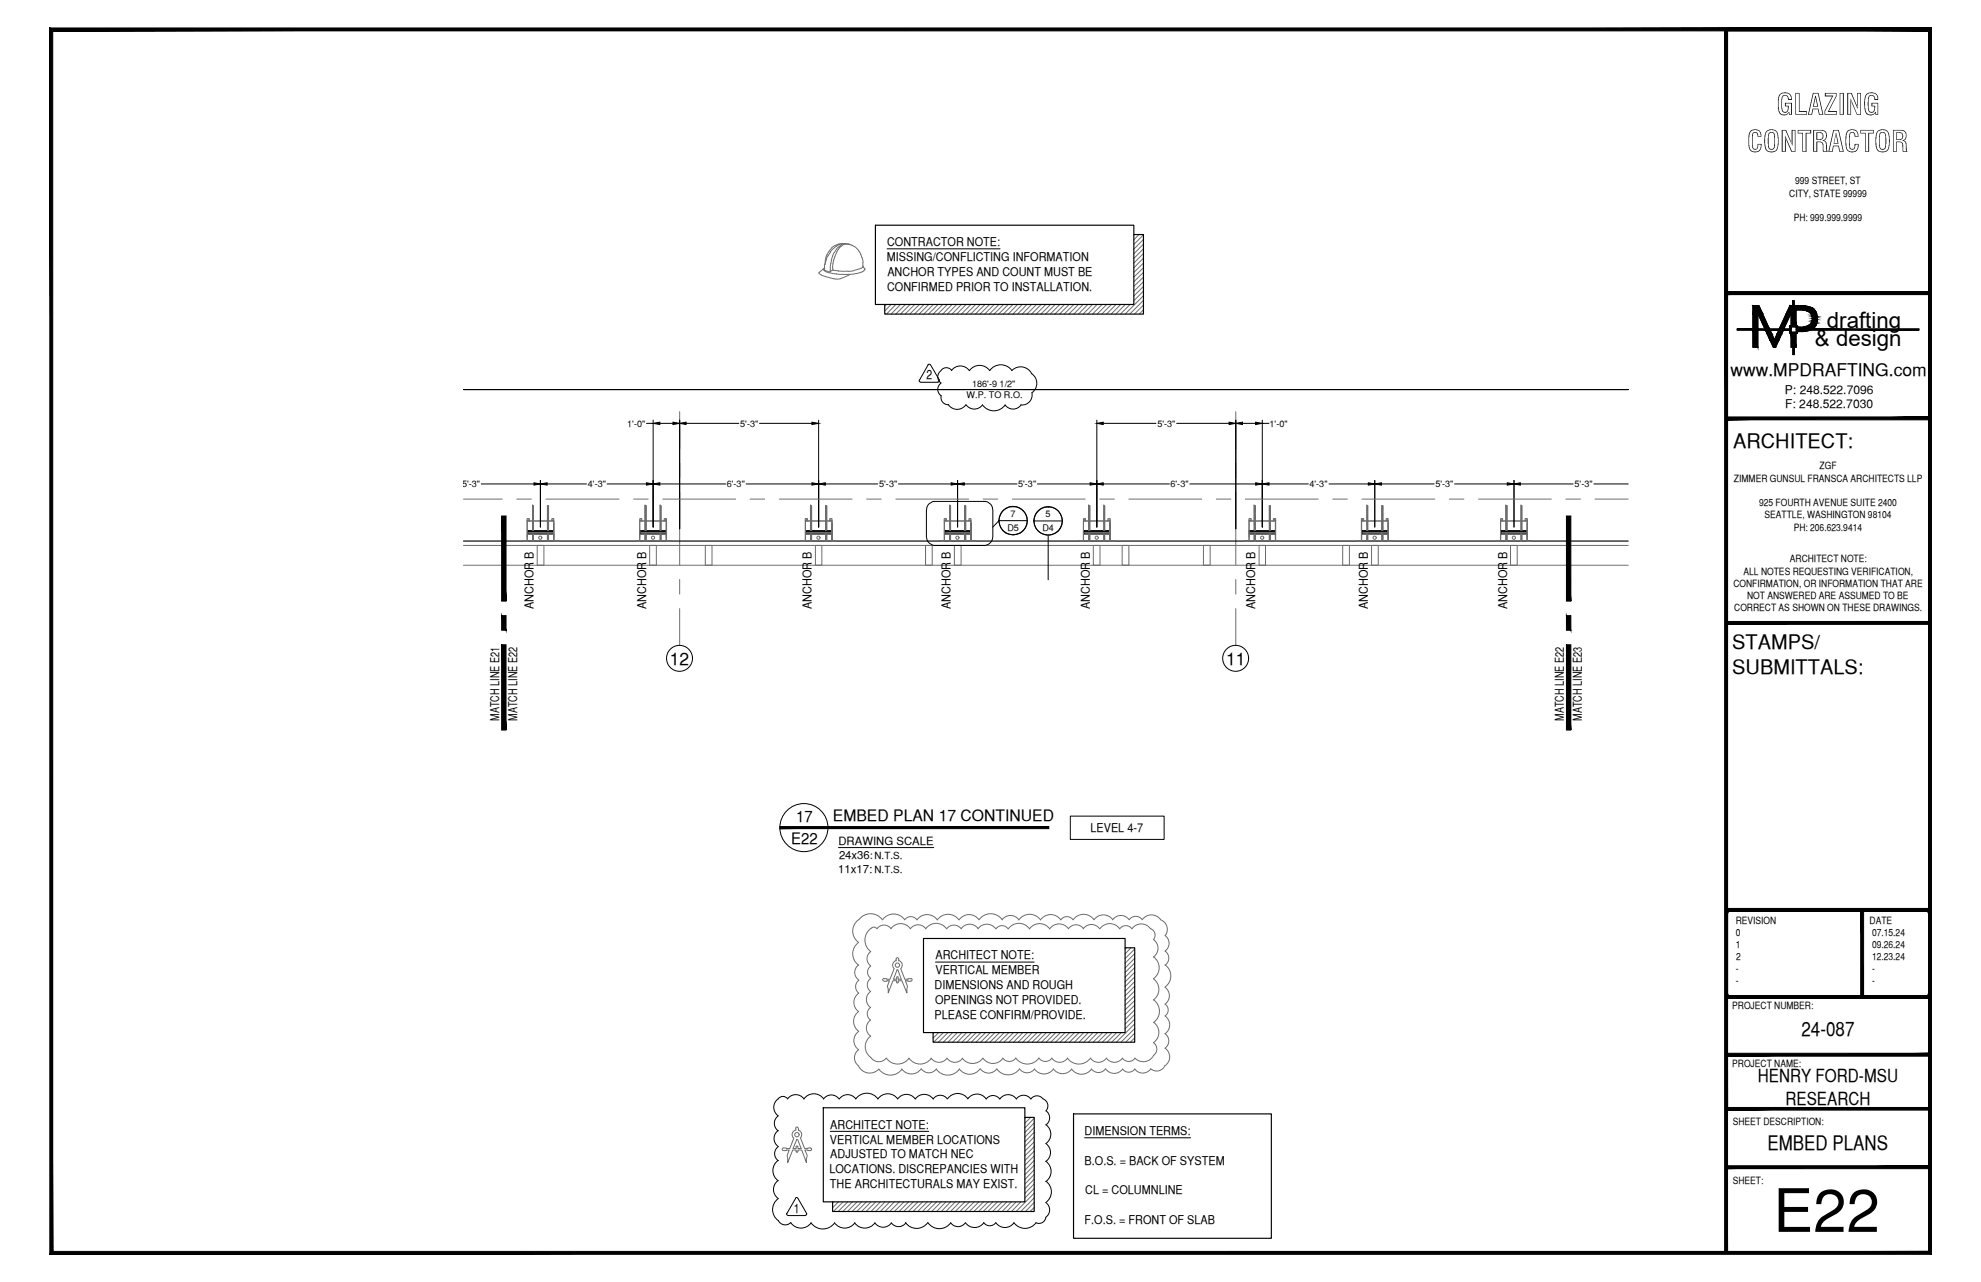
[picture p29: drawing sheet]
<svg xmlns="http://www.w3.org/2000/svg" width="432mm" height="279mm" viewBox="0 0 432 279" stroke-linecap="round" stroke-linejoin="round" font-family="sans-serif">
<defs><g id="words">
<text font-size="13.1" x="386.5" y="268.5">E22</text>
<g font-size="6.3">
<text x="387.2" y="25">GLAZING</text>
<text x="380.8" y="33.1">CONTRACTOR</text>
</g>
<g font-size="4.9">
<text x="398.2" y="71.5">drafting</text>
<text x="395.6" y="75.5">&amp; design</text>
</g>
<g font-size="4.4">
<text x="377.8" y="97.5">ARCHITECT:</text>
<text x="377.6" y="141.5">STAMPS/</text>
<text x="377.6" y="146.9">SUBMITTALS:</text>
<text x="392.7" y="225.8">24-087</text>
<text x="385.3" y="250.7">EMBED PLANS</text>
</g>
<g font-size="3.9">
<text x="383.2" y="235.9">HENRY FORD-MSU</text>
<text x="389.2" y="240.7">RESEARCH</text>
</g>
<g font-size="3.8">
<text x="377.2" y="82">www.MPDRAFTING.com</text>
<text x="146" y="144.8">12</text>
<text x="267.3" y="144.8">11</text>
</g>
<g font-size="3.4">
<text x="173.5" y="179.1">17</text>
<text x="181.5" y="178.9">EMBED PLAN 17 CONTINUED</text>
<text x="172.5" y="183.9">E22</text>
</g>
<g font-size="2.8">
<text x="201.9" y="82.7">2</text>
<text x="173" y="264.3">1</text>
</g>
<g font-size="2.6">
<text x="193.4" y="53.7">CONTRACTOR NOTE:</text>
<text x="193.3" y="56.9">MISSING/CONFLICTING INFORMATION</text>
<text x="193.4" y="63.4">CONFIRMED PRIOR TO INSTALLATION.</text>
<text x="193.4" y="60.1">ANCHOR TYPES AND COUNT MUST BE</text>
<text x="389.1" y="85.8">P: 248.522.7096</text>
<text x="389.1" y="89">F: 248.522.7030</text>
<text x="116.3" y="132.8" transform="rotate(-90 116.3 132.8)">ANCHOR B</text>
<text x="140.8" y="132.8" transform="rotate(-90 140.8 132.8)">ANCHOR B</text>
<text x="176.9" y="132.8" transform="rotate(-90 176.9 132.8)">ANCHOR B</text>
<text x="207.2" y="132.8" transform="rotate(-90 207.2 132.8)">ANCHOR B</text>
<text x="237.6" y="132.8" transform="rotate(-90 237.6 132.8)">ANCHOR B</text>
<text x="273.6" y="132.8" transform="rotate(-90 273.6 132.8)">ANCHOR B</text>
<text x="298.1" y="132.8" transform="rotate(-90 298.1 132.8)">ANCHOR B</text>
<text x="328.5" y="132.8" transform="rotate(-90 328.5 132.8)">ANCHOR B</text>
<text x="108.8" y="157.1" transform="rotate(-90 108.8 157.1)">MATCH LINE E21</text>
<text x="112.7" y="157.1" transform="rotate(-90 112.7 157.1)">MATCH LINE E22</text>
<text x="340.9" y="157.1" transform="rotate(-90 340.9 157.1)">MATCH LINE E22</text>
<text x="344.8" y="157.1" transform="rotate(-90 344.8 157.1)">MATCH LINE E23</text>
<text x="237.7" y="181.4">LEVEL 4-7</text>
<text x="203.9" y="209.1">ARCHITECT NOTE:</text>
<text x="203.7" y="215.5">DIMENSIONS AND ROUGH</text>
<text x="203.9" y="212.3">VERTICAL MEMBER</text>
<text x="203.7" y="222">PLEASE CONFIRM/PROVIDE.</text>
<text x="203.8" y="218.8">OPENINGS NOT PROVIDED.</text>
<text x="181" y="246">ARCHITECT NOTE:</text>
<text x="180.9" y="249.2">VERTICAL MEMBER LOCATIONS</text>
<text x="236.4" y="247.3">DIMENSION TERMS:</text>
<text x="180.8" y="255.7">LOCATIONS. DISCREPANCIES WITH</text>
<text x="181" y="252.5">ADJUSTED TO MATCH NEC</text>
<text x="236.4" y="253.8">B.O.S. = BACK OF SYSTEM</text>
<text x="180.9" y="259">THE ARCHITECTURALS MAY EXIST.</text>
<text x="236.5" y="260.2">CL = COLUMNLINE</text>
<text x="236.4" y="266.7">F.O.S. = FRONT OF SLAB</text>
</g>
<g font-size="2.5">
<text x="182.8" y="184.1">DRAWING SCALE</text>
<text x="182.7" y="190.2">11x17:</text>
<text x="182.9" y="187.1">24x36:</text>
</g>
<g font-size="2.2">
<text x="391.3" y="40.2">999 STREET, ST</text>
<text x="390" y="42.9">CITY, STATE 99999</text>
<text x="391" y="48.2">PH: 999.999.9999</text>
<text x="378" y="105">ZIMMER GUNSUL FRANSCA ARCHITECTS LLP</text>
<text x="396.6" y="102.3">ZGF</text>
<text x="383.4" y="110.3">925 FOURTH AVENUE SUITE 2400</text>
<text x="384.6" y="113">SEATTLE, WASHINGTON 98104</text>
<text x="391" y="115.6">PH: 206.623.9414</text>
<text x="380" y="125.2">ALL NOTES REQUESTING VERIFICATION,</text>
<text x="390.1" y="122.6">ARCHITECT NOTE:</text>
<text x="377.8" y="127.9">CONFIRMATION, OR INFORMATION THAT ARE</text>
<text x="380.8" y="130.6">NOT ANSWERED ARE ASSUMED TO BE</text>
<text x="378" y="133.2">CORRECT AS SHOWN ON THESE DRAWINGS.</text>
<text x="378.3" y="201.3">REVISION</text>
<text x="378.4" y="204">0</text>
<text x="407.5" y="201.3">DATE</text>
<text x="408" y="204">07.15.24</text>
<text x="378.3" y="206.6">1</text>
<text x="378.5" y="209.2">2</text>
<text x="408" y="206.6">09.26.24</text>
<text x="408" y="209.2">12.23.24</text>
<text x="378.4" y="211.9">-</text>
<text x="378.4" y="214.5">-</text>
<text x="408" y="211.9">-</text>
<text x="408" y="214.5">-</text>
<text x="377.6" y="219.9">PROJECT NUMBER:</text>
<text x="377.6" y="232.5">PROJECT NAME:</text>
<text x="377.7" y="245.2">SHEET DESCRIPTION:</text>
<text x="377.7" y="257.9">SHEET:</text>
</g>
<g font-size="2.1">
<text x="190.6" y="187.3">N.T.S.</text>
<text x="190.6" y="190.2">N.T.S.</text>
</g>
<g font-size="2">
<text x="210.7" y="86.8">W.P. TO R.O.</text>
<text x="211.9" y="84.4">186'-9 1/2&quot;</text>
<text x="136.7" y="93">1'-0&quot;</text>
<text x="161.4" y="93">5'-3&quot;</text>
<text x="252.3" y="93">5'-3&quot;</text>
<text x="276.7" y="93">1'-0&quot;</text>
<text x="100.7" y="106.2">5'-3&quot;</text>
<text x="128.1" y="106.2">4'-3&quot;</text>
<text x="158.4" y="106.2">6'-3&quot;</text>
<text x="191.6" y="106.2">5'-3&quot;</text>
<text x="221.9" y="106.2">5'-3&quot;</text>
<text x="255.1" y="106.2">6'-3&quot;</text>
<text x="285.4" y="106.2">4'-3&quot;</text>
<text x="312.9" y="106.2">5'-3&quot;</text>
<text x="343.2" y="106.2">5'-3&quot;</text>
<text x="220.3" y="112.6">7</text>
<text x="227.9" y="112.7">5</text>
<text x="219.6" y="115.6">D5</text>
<text x="227.2" y="115.7">D4</text>
</g>
</g></defs>
<!-- layer: NOTES -->
<path d="M193.4 54.2h24.6M233.3 177.9h20.4v5h-20.4zM203.9 209.7h21.5M181 246.6h21.4M236.4 248h23.1" fill="none" stroke="#000" stroke-width=".22"/>
<!-- layer: HEAVY_2 -->
<path d="M190.8 49.1h56.3v17.3h-56.3zM247.1 51.1h2.1v17.4h-56.4v-2.1M101 117.9h253.9M201.3 204.5h43.9v20.5h-43.9zM245.2 206.6h2.1v20.5h-43.9v-2.1M179.5 241.4h43.9v20.5h-43.9zM223.4 243.5h2v20.5h-43.9v-2.1M234 242.8h43.1v27.1h-43.1z" fill="none" stroke="#000" stroke-width=".25"/>
<!-- layer: LIGHT_1 -->
<g fill="none" stroke="#6c6c6c" stroke-width=".22">
<path d="M178.5 59.6l.6 .3M178.6 59.3v.3M179.5 58.6l.3 .4M179.7 57.6v.8M179.8 59.1l.9 .4 1.6 .2M179.8 58.4l-1.2 1M180.2 56.5l-.4 1.2M180.5 55.7l-.4 .8M181 55l-.5 .7M181.1 57.4l-.3 1.9M181.2 54.2l-1 1.4-.4 2.1M181.3 56.6l-.2 .8"/>
<path d="M181.4 58.8l1.3 .2M181.5 55.8l-.3 .8M181.5 58.4v.4l-.7 .5-1.2-.4 .2-.4M181.6 57.5l-.1 .9M181.7 56.7l-.1 .7M181.9 55l-.4 .8M182.3 59.7l2.9 .1M182.3 54.3l-.4 .7M182.4 54.9l-.7 1.8M182.7 59.1h2.1M182.7 53.8l-.4 .5M182.7 54.3l-.3 .5"/>
<path d="M183 54l-.3 .4M183.2 53.8l-.2 .2M183.4 53.4l-.6 .5M183.6 53.1l-1.5 .7-1.1 1.1M183.6 53.5l-.4 .3M183.8 53.2l-.4 .1M184.1 53.2l-.5 .2M184.1 53.1l-.4 .1M184.4 53.2l-.3 .1M184.7 53.1h-.6a4 4 0 0 0-2.9 1M184.7 53.2l.8 .2M184.9 53.2h.3"/>
<path d="M185 53.2h-.5M185.3 59.8a5.4 5.4 0 0 1-3.5 1l-2.7-.8M185.5 53.4l1 .5 .8 .8M186.2 59l-1.3 .1M187.3 54.8l.6 1.4M187.6 58.5l-1.4 .4M187.9 59.2l-.9 .4-1.7 .2M188 56.2l.1 1M188.1 57.2v.8M188.1 57.9v.2M188.1 58.1l.4 .6-.6 .6M188.1 58.1l-.4 .4"/>
<path d="M247.3 51.1l-.2 .1M248.3 51.1l-1.2 1.2M249.2 51.2l-2.1 2.1M249.2 52.2l-2.1 2.1M249.2 53.2l-2.1 2.1M249.2 54.2l-2.1 2.1M249.2 55.2l-2.1 2.1M249.2 56.3l-2.1 2.1M249.2 57.3l-2.1 2.1M249.2 58.4l-2.1 2M249.2 59.4l-2.1 2M193.2 66.4l-.4 .3"/>
<path d="M194.2 66.4l-1.4 1.4M195.3 66.4l-2.1 2.1M196.3 66.4l-2.1 2.1M197.4 66.4l-2.1 2.1M198.4 66.4l-2.1 2.1M199.4 66.4l-2.1 2.1M200.4 66.4l-2.1 2.1M201.4 66.4l-2.1 2.1M202.4 66.4l-2.1 2.1M203.5 66.4l-2.1 2.1M204.5 66.4l-2.1 2.1M205.5 66.4l-2.1 2.1"/>
<path d="M206.5 66.4l-2.1 2.1M207.5 66.4l-2 2.1M208.5 66.4l-2 2.1M209.5 66.4l-2 2.1M210.6 66.4l-2.1 2.1M211.6 66.4l-2.1 2.1M212.7 66.4l-2.1 2.1M213.7 66.4l-2.1 2.1M214.7 66.4l-2.1 2.1M215.7 66.4l-2.1 2.1M216.7 66.4l-2.1 2.1M217.7 66.4l-2.1 2.1"/>
<path d="M218.8 66.4l-2.1 2.1M219.8 66.4l-2.1 2.1M220.8 66.4l-2.1 2.1M221.8 66.4l-2 2.1M222.8 66.4l-2 2.1M223.8 66.4l-2 2.1M224.9 66.4l-2.1 2.1M225.9 66.4l-2.1 2.1M226.9 66.4l-2 2.1M228 66.4l-2.1 2.1M229 66.4l-2.1 2.1M230 66.4l-2.1 2.1"/>
<path d="M231 66.4l-2.1 2.1M232 66.4l-2.1 2.1M233 66.4l-2.1 2.1M234.1 66.4l-2.1 2.1M235.1 66.4l-2.1 2.1M236.1 66.4l-2 2.1M237.1 66.4l-2 2.1M238.1 66.4l-2 2.1M239.1 66.4l-2 2.1M240.2 66.4l-2.1 2.1M241.2 66.4l-2.1 2.1M242.3 66.4l-2.1 2.1"/>
<path d="M243.3 66.4l-2.1 2.1M244.3 66.4l-2.1 2.1M245.3 66.4l-2.1 2.1M246.3 66.4l-2.1 2.1M249.2 60.4l-2.1 2M249.2 61.4l-2.1 2.1M249.2 62.4l-2.1 2.1M249.2 63.4l-2.1 2.1M249.2 64.5l-4 4M249.2 65.5l-2.9 3M249.2 66.5l-1.9 2M249.2 67.5l-.9 1"/>
<path d="M192.7 213.2l-.3 .3 .3 .3M192.7 213.9l1.2-.2-.5 1.2 .2 1.5 1-2.7h.9v.4l.1 .1 .2-.5h.8l1.1 2.7 .1-1.5-.4-1.2 1.2 .2M194.9 211.1l-.9 2.3-1.3-.1M195.3 209.3a1.05 1.05 0 0 0-.4 1.8M195.3 209.4l.1-.5 .2-.2 .3 .2v.5M195.5 213l.1-.1 .2 .1M195.7 211.4l.8 2h-.7v-.4M195.7 211.4h-.2l-.7 2h.7v-.4M195.9 209.3a1.05 1.05 0 0 1 .4 1.8M196.3 211.1l.9 2.3 1.4-.1M198.5 213.2l.3 .3-.3 .3M245.5 206.6l-.3 .2"/>
<path d="M246.5 206.6l-1.3 1.3M247.3 206.8l-2.1 2.1M247.3 207.8l-2.1 2.1M247.3 208.9l-2.1 2M247.3 209.9l-2.1 2.1M247.3 210.9l-2.1 2.1M247.3 211.9l-2.1 2.1M247.3 212.9l-2.1 2.1M247.3 213.9l-2.1 2.1M247.3 214.9l-2.1 2.1M247.3 216l-2.1 2.1M247.3 217l-2.1 2.1"/>
<path d="M247.3 218.1l-2.1 2M247.3 219.1l-2.1 2M203.6 225l-.2 .2M204.6 225l-1.2 1.3M205.6 225l-2.1 2.1M206.6 225l-2.1 2.1M207.6 225l-2 2.1M208.7 225l-2.1 2.1M209.7 225l-2.1 2.1M210.7 225l-2 2.1M211.8 225l-2.1 2.1M212.8 225l-2.1 2.1"/>
<path d="M213.8 225l-2.1 2.1M214.8 225l-2.1 2.1M215.8 225l-2.1 2.1M216.9 225l-2.1 2.1M217.9 225l-2.1 2.1M218.9 225l-2.1 2.1M219.9 225l-2.1 2.1M220.9 225l-2.1 2.1M221.9 225l-2 2.1M222.9 225l-2 2.1M224 225l-2.1 2.1M225 225l-2.1 2.1"/>
<path d="M226.1 225l-2.1 2.1M227.1 225l-2.1 2.1M228.1 225l-2.1 2.1M229.1 225l-2.1 2.1M230.1 225l-2.1 2.1M231.1 225l-2.1 2.1M232.2 225l-2.1 2.1M233.2 225l-2.1 2.1M234.2 225l-2.1 2.1M235.2 225l-2.1 2.1M236.2 225l-2 2.1M237.2 225l-2 2.1"/>
<path d="M238.3 225l-2.1 2.1M239.3 225l-2.1 2.1M240.3 225l-2 2.1M241.4 225l-2.1 2.1M242.4 225l-2.1 2.1M243.4 225l-2.1 2.1M244.4 225l-2.1 2.1M247.3 220.1l-2.1 2.1M247.3 221.1l-2.1 2.1M247.3 222.1l-2.1 2.1M247.3 223.1l-4 4M247.3 224.2l-3 2.9"/>
<path d="M247.3 225.2l-1.9 1.9M247.3 226.2l-.9 .9M170.8 250.2l-.3 .3 .3 .3M170.8 250.8l1.2-.2-.4 1.2 .1 1.6 1.1-2.8h.7l.1 .5 .3-.1M173 248l-.9 2.3-1.3-.1M173.4 246.3a1.05 1.05 0 0 0-.4 1.7M173.4 245.9l.3-.3 .3 .3M173.5 245.9v.4M173.5 249.9l.2-.2 .2 .2M173.6 248.3h.2M173.7 248.3l-.9 2h.7v-.4M173.9 248.3l.7 2h-.7v-.4"/>
<path d="M174 246.3a1.05 1.05 0 0 1 .4 1.7M174.1 245.9v.4M174.5 248l.9 2.3 1.3-.1M176.6 250.2l.3 .3-.3 .3M176.7 250.8l-1.2-.2 .5 1.2-.2 1.6-1-2.8h-.9v.4M223.6 243.5l-.2 .3M224.7 243.5l-1.3 1.3M225.4 243.7l-2 2.1M225.4 244.7l-2 2.1M225.4 245.7l-2 2.1M225.4 246.8l-2 2.1M225.4 247.8l-2 2.1"/>
<path d="M225.4 248.9l-2 2M225.4 249.9l-2 2M225.4 250.9l-2 2M225.4 251.9l-2 2M225.4 252.9l-2 2.1M225.4 253.9l-2 2.1M225.4 255l-2 2M225.4 256l-2 2.1M225.4 257l-2 2.1M225.4 258l-2 2.1M225.4 259l-2 2.1M181.7 261.9l-.2 .3"/>
<path d="M182.8 261.9l-1.3 1.3M183.8 261.9l-2.1 2.1M184.8 261.9l-2.1 2.1M185.8 261.9l-2.1 2.1M186.8 261.9l-2.1 2.1M187.8 261.9l-2.1 2.1M188.8 261.9l-2 2.1M189.9 261.9l-2.1 2.1M190.9 261.9l-2.1 2.1M191.9 261.9l-2 2.1M192.9 261.9l-2 2.1M193.9 261.9l-2 2.1"/>
<path d="M194.9 261.9l-2 2.1M196 261.9l-2.1 2.1M197 261.9l-2.1 2.1M198.1 261.9l-2.1 2.1M199.1 261.9l-2.1 2.1M200.1 261.9l-2.1 2.1M201.1 261.9l-2.1 2.1M202.1 261.9l-2.1 2.1M203.1 261.9l-2.1 2.1M204.2 261.9l-2.1 2.1M205.2 261.9l-2.1 2.1M206.2 261.9l-2 2.1"/>
<path d="M207.2 261.9l-2 2.1M208.2 261.9l-2 2.1M209.2 261.9l-2 2.1M210.3 261.9l-2.1 2.1M211.3 261.9l-2.1 2.1M212.3 261.9l-2.1 2.1M213.4 261.9l-2.1 2.1M214.4 261.9l-2.1 2.1M215.4 261.9l-2.1 2.1M216.4 261.9l-2.1 2.1M217.4 261.9l-2.1 2.1M218.4 261.9l-2.1 2.1"/>
<path d="M219.5 261.9l-2.1 2.1M220.5 261.9l-2.1 2.1M221.5 261.9l-2 2.1M222.5 261.9l-2 2.1M225.4 260l-3.9 4M225.4 261l-2.9 3M225.4 262.1l-1.9 1.9M225.4 263.1l-.9 .9"/>
<circle cx="195.6" cy="210.3" r=".48"/>
<circle cx="173.7" cy="247.3" r=".48"/>
</g>
<!-- layer: SURROUNDING CONDITIONS -->
<g fill="none" stroke="#6c6c6c" stroke-width=".22">
<path d="M101 118.9h253.9M114.9 116.5v.6M115.1 113.3h.1M115.4 113.5v-.5h-.5v4.9h-.5M115.4 113.5h-.5h5.8M116.1 110.2h.1M116.1 116.6l.2-.2v1.5h-.2M116.1 110.2v5.4l.2-.2M116.1 110.2h.2M116.1 116.4v1.5l.2-.2M116.1 110.2v.1M116.3 110.2l-.2 .3"/>
<path d="M116.3 110.5l-.2 .2M116.3 110.7l-.2 .3M116.3 111l-.2 .3M116.3 111.3l-.2 .2M116.3 111.5l-.2 .3M116.3 111.8l-.2 .2M116.3 112l-.2 .3M116.3 112.3l-.2 .3M116.3 112.5l-.2 .3M116.3 112.8l-.2 .2M116.3 113l-.2 .3M116.3 113.3l-.2 .2"/>
<path d="M116.3 113.5l-.2 .3M116.3 113.8l-.2 .2M116.3 114l-.2 .3M116.3 114.3l-.2 .3M116.3 114.6l-.2 .2M116.3 114.8l-.2 .3M116.3 115.1l-.2 .2M116.3 115.3l-.2 .3M116.3 110.2v5.4M116.3 117.9h.1M116.3 116.6l-.2 .2M116.3 116.8l-.2 .3"/>
<path d="M116.3 117.1l-.2 .2M116.3 117.3l-.2 .3M116.3 117.6l-.2 .3M116.3 110.3l-.2 .3M116.3 110.6l-.2 .2M116.3 110.8l-.2 .3M116.3 111.3l-.2 .3M116.3 111.6l-.2 .2M116.3 111.8l-.2 .3M116.3 112.1l-.2 .2M116.3 112.6l-.2 .2M116.3 112.8l-.2 .3"/>
<path d="M116.3 113.1l-.2 .2M116.3 113.3l-.2 .3M116.3 113.7l-.2 .2M116.3 113.9l-.2 .2M116.3 114.2l-.2 .2M116.3 114.4l-.2 .2M116.3 114.7l-.2 .2M116.3 114.9l-.2 .2M116.3 115.2l-.2 .2M116.3 116.5l-.2 .1M116.3 116.7l-.2 .3M116.3 117l-.2 .2"/>
<path d="M116.3 117.2l-.2 .3M116.3 117.5l-.2 .2M117.1 118.9h1.5v4.3h-1.5zM119.4 116.4l-.1 1.5h.3v-1.5l-.3 .2M119.4 110.2l-.1 .2M119.4 116.4l-.1 .1M119.6 113.1l-.3 .2M119.6 110.4l-.3 .2M119.6 110.6l-.3 .3M119.6 110.9l-.3 .2M119.6 111.1l-.3 .3M119.6 111.4l-.3 .2"/>
<path d="M119.6 111.6l-.3 .3M119.6 111.9l-.3 .2M119.6 112.1l-.3 .3M119.6 113.2l-.3 .2M119.6 115.4l-.3 .2v-5.4h.3v5.4M119.6 110.3l-.3 .2M119.6 110.6l-.3 .1M119.6 110.8l-.3 .2M119.6 111.1l-.3 .2M119.6 111.3l-.3 .2M119.6 111.6l-.3 .2M119.6 111.8l-.3 .2"/>
<path d="M119.6 112.1l-.3 .2M119.6 112.3l-.3 .3M119.6 112.6l-.3 .3M119.6 112.8l-.3 .3M119.6 113.3l-.3 .3M119.6 113.6l-.3 .3M119.6 113.9l-.3 .2M119.6 114.1l-.3 .3M119.6 114.4l-.3 .3M119.6 114.6l-.3 .3M119.6 114.9l-.3 .2M119.6 115.1l-.3 .3"/>
<path d="M119.6 116.6l-.3 .3M119.6 116.9l-.3 .3M119.6 117.2l-.3 .2M119.6 117.4l-.3 .3M119.6 117.7l-.3 .2M119.6 112.4l-.3 .2M119.6 112.9l-.3 .3M119.6 113.4l-.3 .3M119.6 113.7l-.3 .2M119.6 113.9l-.3 .3M119.6 114.2l-.3 .2M119.6 114.7l-.3 .2"/>
<path d="M119.6 114.9l-.3 .3M119.6 115.2l-.3 .2M119.6 115.4l-.2 .2M119.6 116.5l-.3 .2M119.6 116.7l-.3 .3M119.6 117.2l-.3 .3M119.6 117.5l-.3 .2M119.6 117.7l-.2 .2M120.3 113.5v-.5h.4v4.9h1.1h-7.9h1M120.3 113.5h.4M120.5 113.3h.1M120.7 113.9v4h-5.8v-4.4h5.8v4.4"/>
<path d="M120.7 116.5v.6M139.4 116.5v.6M139.7 113.3h.1M139.9 113.5v-.5h-.5v4.9h-.4M139.9 113.5h-.5h5.9M140.6 110.2h.1M140.6 110.2h.2M140.6 110.2v5.4M140.7 116.4l-.1 1.5h.2v-1.5l-.2 .2M140.7 110.2l-.1 .1M140.8 110.2l-.2 .3M140.8 110.5l-.2 .2"/>
<path d="M140.8 110.7l-.2 .3M140.8 111l-.2 .3M140.8 111.3l-.2 .2M140.8 111.5l-.2 .3M140.8 111.8l-.2 .2M140.8 112l-.2 .3M140.8 112.3l-.2 .2M140.8 112.5l-.2 .3M140.8 112.8l-.2 .2M140.8 113l-.2 .3M140.8 113.3l-.2 .3M140.8 113.5l-.2 .3"/>
<path d="M140.8 113.8l-.2 .2M140.8 114l-.2 .3M140.8 114.3l-.2 .3M140.8 114.6l-.2 .2M140.8 114.8l-.2 .3M140.8 115.1l-.2 .2M140.8 115.3l-.2 .3M140.8 110.2v5.4M140.8 116.6l-.2 .2M140.8 116.8l-.2 .3M140.8 117.1l-.2 .2M140.8 117.3l-.2 .3"/>
<path d="M140.8 117.6l-.2 .3M140.8 117.9h.1M140.8 110.3l-.2 .3M140.8 110.6l-.2 .2M140.8 110.8l-.2 .3M140.8 111.1l-.2 .2M140.8 111.3l-.2 .3M140.8 111.8l-.2 .3M140.8 112.1l-.2 .2M140.8 112.3l-.2 .3M140.8 112.6l-.2 .2M140.8 112.8l-.2 .3"/>
<path d="M140.8 113.1l-.2 .2M140.8 113.7l-.2 .2M140.8 113.9l-.2 .2M140.8 114.2l-.2 .2M140.8 114.4l-.2 .2M140.8 114.7l-.2 .2M140.8 114.9l-.2 .2M140.8 115.2l-.2 .2M140.8 115.4l-.1 .2M140.8 116.5l-.2 .1M140.8 116.7l-.2 .3M140.8 117l-.2 .2"/>
<path d="M140.8 117.2l-.2 .3M140.8 117.5l-.2 .2M140.8 117.7l-.1 .2M141.6 118.9h1.5v4.3h-1.5zM143.9 110.2h.1M143.9 116.4h.1M143.9 116.4v1.5h.2v-1.5l-.2 .2M143.9 110.2h.2v5.4M143.9 110.2v5.4l.2-.2M144 116.4l-.1 .1M144 110.2l-.1 .2M144.1 110.3l-.2 .2"/>
<path d="M144.1 110.6l-.2 .1M144.1 110.8l-.2 .2M144.1 111.1l-.2 .2M144.1 111.3l-.2 .2M144.1 111.6l-.2 .2M144.1 111.8l-.2 .2M144.1 112.1l-.2 .2M144.1 112.3l-.2 .3M144.1 112.6l-.2 .2M144.1 112.8l-.2 .4M144.1 113.1l-.2 .3M144.1 113.3l-.2 .3"/>
<path d="M144.1 113.6l-.2 .3M144.1 113.9l-.2 .2M144.1 114.1l-.2 .3M144.1 114.4l-.2 .3M144.1 114.6l-.2 .3M144.1 114.9l-.2 .2M144.1 115.1l-.2 .3M144.1 116.6l-.2 .3M144.1 116.9l-.2 .3M144.1 117.2l-.2 .2M144.1 117.4l-.2 .3M144.1 117.7l-.2 .2"/>
<path d="M144.1 110.4l-.2 .2M144.1 110.6l-.2 .3M144.1 110.9l-.2 .2M144.1 111.1l-.2 .3M144.1 111.4l-.2 .2M144.1 111.6l-.2 .3M144.1 111.9l-.2 .2M144.1 112.1l-.2 .3M144.1 112.4l-.2 .2M144.1 112.6l-.2 .3M144.1 113.4l-.2 .3M144.1 113.7l-.2 .2"/>
<path d="M144.1 113.9l-.2 .3M144.1 114.2l-.2 .2M144.1 114.7l-.2 .2M144.1 114.9l-.2 .3M144.1 115.2l-.2 .2M144.1 115.4l-.1 .2M144.1 116.5l-.2 .2M144.1 116.7l-.2 .3M144.1 117.2l-.2 .3M144.1 117.5l-.2 .2M144.1 117.7l-.1 .2M144.8 113.5v-.5h.5v4.9h1h-7.9h1"/>
<path d="M144.8 113.5h.5M145 113.3h.1M145.2 113.9v4h-5.8v-4.4h5.8v4.4M145.2 116.5v.6M153.7 118.9h1.5v4.3h-1.5zM175.6 116.5v.6M175.8 113.3h.1M176 113.5v-.5h-.5v4.9h-.4M176 113.5h-.5h5.9M176.7 110.2h.1M176.7 110.2h.2M176.7 110.2v5.4"/>
<path d="M176.7 116.4v1.5h.2v-1.5l-.2 .2M176.8 110.2l-.1 .1M176.9 110.2l-.2 .3M176.9 110.5l-.2 .3M176.9 110.7l-.2 .3M176.9 111l-.2 .3M176.9 111.3l-.2 .2M176.9 111.5l-.2 .3M176.9 111.8l-.2 .2M176.9 112l-.2 .3M176.9 112.3l-.2 .3M176.9 112.5l-.2 .3"/>
<path d="M176.9 112.8l-.2 .2M176.9 113l-.2 .3M176.9 113.3l-.2 .2M176.9 113.5l-.2 .3M176.9 113.8l-.2 .2M176.9 114l-.2 .3M176.9 114.3l-.2 .3M176.9 114.6l-.2 .2M176.9 114.8l-.2 .3M176.9 115.1l-.2 .2M176.9 115.3l-.2 .3M176.9 110.2v5.4"/>
<path d="M176.9 117.9h.1M176.9 116.6l-.2 .2M176.9 116.8l-.2 .3M176.9 117.1l-.2 .2M176.9 117.3l-.2 .3M176.9 117.6l-.2 .3M176.9 110.3l-.2 .3M176.9 110.8l-.2 .3M176.9 111.1l-.2 .2M176.9 111.3l-.2 .3M176.9 111.6l-.2 .2M176.9 111.8l-.2 .3"/>
<path d="M176.9 112.1l-.2 .2M176.9 112.6l-.2 .2M176.9 112.8l-.2 .3M176.9 113.1l-.2 .2M176.9 113.3l-.2 .3M176.9 113.7l-.2 .2M176.9 113.9l-.2 .2M176.9 114.2l-.2 .2M176.9 114.4l-.2 .2M176.9 114.7l-.2 .2M176.9 114.9l-.2 .2M176.9 115.2l-.2 .2"/>
<path d="M176.9 115.4l-.2 .2M176.9 116.5l-.2 .1M176.9 116.7l-.2 .3M176.9 117l-.2 .2M176.9 117.2l-.2 .3M176.9 117.5l-.2 .2M176.9 117.7l-.2 .2M177.7 118.9h1.4v4.3h-1.4zM180 116.4h.1M180 116.4v1.5h.2v-1.5l-.2 .2M180.1 110.2l-.1 .2M180.1 116.4l-.1 .1"/>
<path d="M180.2 115.4l-.2 .2v-5.4h.2v5.4M180.2 113.3l-.2 .3M180.2 114.1l-.2 .3M180.2 112.1l-.2 .3M180.2 113.4l-.2 .3M180.2 113.7l-.2 .2M180.2 113.9l-.2 .3M180.2 114.2l-.2 .2M180.2 114.4l-.2 .3M180.2 110.3l-.2 .2M180.2 110.6l-.2 .1M180.2 110.8l-.2 .2"/>
<path d="M180.2 111.1l-.2 .2M180.2 111.3l-.2 .2M180.2 111.6l-.2 .2M180.2 111.8l-.2 .2M180.2 112.1l-.2 .2M180.2 112.3l-.2 .3M180.2 112.6l-.2 .3M180.2 112.8l-.2 .3M180.2 113.1l-.2 .2M180.2 113.6l-.2 .3M180.2 113.9l-.2 .2M180.2 114.6l-.2 .3"/>
<path d="M180.2 114.9l-.2 .2M180.2 115.1l-.2 .3M180.2 116.6l-.2 .3M180.2 116.9l-.2 .3M180.2 117.2l-.2 .2M180.2 117.4l-.2 .3M180.2 117.7l-.2 .2M180.2 110.4l-.2 .2M180.2 110.6l-.2 .3M180.2 110.9l-.2 .2M180.2 111.1l-.2 .3M180.2 111.4l-.2 .2"/>
<path d="M180.2 111.6l-.2 .3M180.2 111.9l-.2 .2M180.2 112.4l-.2 .2M180.2 112.9l-.2 .3M180.2 113.2l-.2 .2M180.2 114.7l-.2 .2M180.2 114.9l-.2 .3M180.2 115.4l-.2 .2M180.2 116.5l-.2 .2M180.2 116.7l-.2 .3M180.2 117.2l-.2 .3M180.2 117.5l-.2 .2"/>
<path d="M180.8 113.5v-.5h.6v4.9h1h-8h1.1M180.8 113.5h.6M181.1 113.3h.1M181.4 113.9v4h-5.8v-4.4h5.8v4.4M181.4 116.5v.6M201.7 118.9h1.5v4.3h-1.5zM205.9 116.5v.6M206.1 113.3h.1M206.3 113.5v-.5h-.5v4.9h-.4M206.3 113.5h-.5h5.8M207 110.2h.1M207 116.6l.2-.2v1.5h-.2"/>
<path d="M207 110.2h.2M207 110.2v5.4l.2-.2M207.1 116.4l-.1 1.5 .2-.2M207.1 110.2l-.1 .1M207.2 110.2l-.2 .4M207.2 110.5l-.2 .2M207.2 110.7l-.2 .3M207.2 111l-.2 .3M207.2 111.3l-.2 .3M207.2 111.5l-.2 .3M207.2 111.8l-.2 .2M207.2 112l-.2 .3"/>
<path d="M207.2 112.3l-.2 .2M207.2 112.5l-.2 .3M207.2 112.8l-.2 .3M207.2 113l-.2 .3M207.2 113.3l-.2 .2M207.2 113.5l-.2 .3M207.2 113.8l-.2 .2M207.2 114l-.2 .3M207.2 114.3l-.2 .3M207.2 114.6l-.2 .2M207.2 114.8l-.2 .3M207.2 115.1l-.2 .2"/>
<path d="M207.2 115.3l-.2 .3M207.2 110.2v5.4M207.2 117.9h.1M207.2 116.6l-.2 .2M207.2 116.8l-.2 .3M207.2 117.1l-.2 .2M207.2 117.3l-.2 .3M207.2 117.6l-.2 .3M207.2 110.6l-.2 .2M207.2 110.8l-.2 .3M207.2 111.1l-.2 .2M207.2 111.8l-.2 .3"/>
<path d="M207.2 112.1l-.2 .2M207.2 112.3l-.2 .3M207.2 113.1l-.2 .2M207.2 113.3l-.2 .3M207.2 113.7l-.2 .2M207.2 113.9l-.2 .2M207.2 114.2l-.2 .2M207.2 114.4l-.2 .2M207.2 114.7l-.2 .2M207.2 114.9l-.2 .2M207.2 115.2l-.2 .2M207.2 116.5l-.2 .1"/>
<path d="M207.2 116.7l-.2 .3M207.2 117l-.2 .2M207.2 117.2l-.2 .3M207.2 117.5l-.2 .2M208 118.9h1.5v4.3h-1.5zM210.2 116.4h.1M210.2 116.4v1.5h.3v-1.5l-.3 .2M210.4 110.2l-.2 .2M210.4 116.4l-.2 .1M210.5 115.4l-.3 .2v-5.4h.3v5.4M210.5 113.1l-.3 .2M210.5 110.4l-.3 .2"/>
<path d="M210.5 110.6l-.3 .3M210.5 110.9l-.3 .2M210.5 111.1l-.3 .3M210.5 111.4l-.3 .2M210.5 111.6l-.3 .3M210.5 111.9l-.3 .2M210.5 112.1l-.3 .3M210.5 113.2l-.3 .2M210.5 110.3l-.3 .2M210.5 110.6l-.3 .1M210.5 110.8l-.3 .2M210.5 111.1l-.3 .2"/>
<path d="M210.5 111.3l-.3 .2M210.5 111.6l-.3 .2M210.5 111.8l-.3 .2M210.5 112.1l-.3 .2M210.5 112.3l-.3 .3M210.5 112.6l-.3 .2M210.5 112.8l-.3 .3M210.5 113.3l-.3 .4M210.5 113.6l-.3 .3M210.5 113.9l-.3 .2M210.5 114.1l-.3 .3M210.5 114.4l-.3 .2"/>
<path d="M210.5 114.6l-.3 .3M210.5 114.9l-.3 .2M210.5 115.1l-.3 .3M210.5 116.6l-.3 .3M210.5 116.9l-.3 .3M210.5 117.2l-.3 .2M210.5 117.4l-.3 .3M210.5 117.7l-.3 .2M210.5 112.4l-.3 .2M210.5 112.6l-.3 .3M210.5 112.9l-.3 .3M210.5 113.7l-.3 .2"/>
<path d="M210.5 113.9l-.3 .3M210.5 114.2l-.3 .2M210.5 114.4l-.3 .3M210.5 114.7l-.3 .2M210.5 114.9l-.3 .3M210.5 115.4l-.1 .2M210.5 116.5l-.3 .2M210.5 116.7l-.3 .3M210.5 117l-.3 .2M210.5 117.2l-.3 .3M210.5 117.5l-.3 .2M210.5 117.7l-.1 .2"/>
<path d="M211.2 113.5v-.5h.4v4.9h1.1h-7.9h1M211.2 113.5h.4M211.5 113.3h.1M211.6 113.9v4h-5.7v-4.4h5.7v4.4M211.6 116.5v.6M236.2 116.5v.6M236.4 113.3h.1M236.6 113.5v-.5h-.4v4.9h-.5M236.6 113.5h-.4h5.8M237.3 110.2h.1M237.3 110.2h.3M237.3 110.2v5.4"/>
<path d="M237.4 116.4l-.1 1.5h.3v-1.5l-.3 .2M237.4 110.2l-.1 .1M237.6 110.2l-.3 .3M237.6 110.5l-.3 .3M237.6 110.7l-.3 .3M237.6 111l-.3 .3M237.6 111.3l-.3 .2M237.6 111.5l-.3 .3M237.6 111.8l-.3 .2M237.6 112l-.3 .3M237.6 112.3l-.3 .3M237.6 112.5l-.3 .3"/>
<path d="M237.6 112.8l-.3 .2M237.6 113l-.3 .3M237.6 113.3l-.3 .2M237.6 113.5l-.3 .3M237.6 113.8l-.3 .2M237.6 114l-.3 .3M237.6 114.3l-.3 .3M237.6 114.6l-.3 .2M237.6 114.8l-.3 .3M237.6 115.1l-.3 .2M237.6 115.3l-.3 .3M237.6 115.6h-.1"/>
<path d="M237.6 116.6l-.3 .2M237.6 116.8l-.3 .3M237.6 117.1l-.3 .2M237.6 117.3l-.3 .3M237.6 117.6l-.3 .3M237.6 117.9h-.1M237.6 110.3l-.3 .3M237.6 110.8l-.3 .3M237.6 111.1l-.3 .2M237.6 111.3l-.3 .3M237.6 111.6l-.3 .2M237.6 111.8l-.3 .3"/>
<path d="M237.6 112.1l-.3 .2M237.6 112.6l-.3 .2M237.6 112.8l-.3 .3M237.6 113.3l-.3 .3M237.6 113.7l-.3 .2M237.6 113.9l-.3 .2M237.6 114.2l-.3 .2M237.6 114.4l-.3 .2M237.6 114.7l-.3 .2M237.6 114.9l-.3 .2M237.6 115.2l-.3 .2M237.6 115.4l-.2 .2"/>
<path d="M237.6 116.5l-.3 .1M237.6 116.7l-.3 .3M237.6 117l-.3 .2M237.6 117.2l-.3 .3M237.6 117.5l-.3 .2M237.6 117.7l-.2 .2M237.6 110.2v5.4M238.3 118.9h1.5v4.3h-1.5zM240.6 110.2h.1M240.6 116.4h.1M240.6 116.4v1.5h.2v-1.5l-.2 .2M240.6 110.2h.2v5.4"/>
<path d="M240.6 110.2v5.4l.2-.2M240.7 116.4l-.1 .1M240.7 110.2l-.1 .2M240.8 110.3l-.2 .2M240.8 110.6l-.2 .1M240.8 110.8l-.2 .2M240.8 111.1l-.2 .2M240.8 111.3l-.2 .2M240.8 111.6l-.2 .2M240.8 111.8l-.2 .2M240.8 112.1l-.2 .2M240.8 112.3l-.2 .3"/>
<path d="M240.8 112.6l-.2 .2M240.8 112.8l-.2 .4M240.8 113.1l-.2 .3M240.8 113.3l-.2 .3M240.8 113.6l-.2 .3M240.8 113.9l-.2 .2M240.8 114.1l-.2 .3M240.8 114.4l-.2 .3M240.8 114.6l-.2 .3M240.8 114.9l-.2 .2M240.8 115.1l-.2 .3M240.8 116.6l-.2 .3"/>
<path d="M240.8 116.9l-.2 .3M240.8 117.2l-.2 .2M240.8 117.4l-.2 .3M240.8 117.7l-.2 .2M240.8 110.4l-.2 .2M240.8 110.6l-.2 .3M240.8 110.9l-.2 .2M240.8 111.1l-.2 .3M240.8 111.4l-.2 .2M240.8 111.6l-.2 .3M240.8 111.9l-.2 .2M240.8 112.1l-.2 .3"/>
<path d="M240.8 112.4l-.2 .2M240.8 112.6l-.2 .3M240.8 113.4l-.2 .3M240.8 113.7l-.2 .2M240.8 113.9l-.2 .3M240.8 114.7l-.2 .2M240.8 114.9l-.2 .3M240.8 115.2l-.2 .2M240.8 115.4l-.1 .2M240.8 116.5l-.2 .2M240.8 116.7l-.2 .3M240.8 117.2l-.2 .3"/>
<path d="M240.8 117.5l-.2 .2M240.8 117.7l-.1 .2M241.5 113.5v-.5h.5v4.9h1h-7.9h1.1M241.5 113.5h.5M241.7 113.3h.1M241.9 113.9v4h-5.7v-4.4h5.7v4.4M241.9 116.5v.6M244.6 118.9h1.5v4.3h-1.5zM262.3 118.9h1.5v4.3h-1.5zM272.3 116.5v.6M272.5 113.3h.1M272.7 113.5v-.5h-.5v4.9h-.4"/>
<path d="M272.7 113.5h-.5h5.9M273.4 110.2h.1M273.4 110.2h.2M273.4 110.2v5.4M273.4 116.4v1.5h.2v-1.5l-.2 .2M273.5 110.2l-.1 .1M273.6 110.2l-.2 .3M273.6 110.5l-.2 .2M273.6 110.7l-.2 .3M273.6 111l-.2 .3M273.6 111.3l-.2 .3M273.6 111.5l-.2 .3"/>
<path d="M273.6 111.8l-.2 .2M273.6 112l-.2 .3M273.6 112.3l-.2 .2M273.6 112.5l-.2 .3M273.6 112.8l-.2 .2M273.6 113l-.2 .3M273.6 113.3l-.2 .2M273.6 113.5l-.2 .3M273.6 113.8l-.2 .2M273.6 114l-.2 .3M273.6 114.3l-.2 .3M273.6 114.6l-.2 .2"/>
<path d="M273.6 114.8l-.2 .3M273.6 115.1l-.2 .2M273.6 115.3l-.2 .3M273.6 110.2v5.4M273.6 117.9h.1M273.6 116.6l-.2 .2M273.6 116.8l-.2 .3M273.6 117.1l-.2 .2M273.6 117.3l-.2 .3M273.6 117.6l-.2 .3M273.6 110.3l-.2 .3M273.6 110.6l-.2 .2"/>
<path d="M273.6 110.8l-.2 .3M273.6 111.1l-.2 .2M273.6 111.6l-.2 .2M273.6 111.8l-.2 .3M273.6 112.1l-.2 .2M273.6 112.3l-.2 .3M273.6 112.6l-.2 .2M273.6 112.8l-.2 .3M273.6 113.3l-.2 .3M273.6 113.7l-.2 .2M273.6 113.9l-.2 .2M273.6 114.2l-.2 .2"/>
<path d="M273.6 114.4l-.2 .2M273.6 114.7l-.2 .2M273.6 114.9l-.2 .2M273.6 115.2l-.2 .2M273.6 115.4l-.2 .2M273.6 116.5l-.2 .1M273.6 116.7l-.2 .3M273.6 117l-.2 .2M273.6 117.2l-.2 .3M273.6 117.5l-.2 .2M273.6 117.7l-.2 .2M274.4 118.9h1.4v4.3h-1.4z"/>
<path d="M276.7 116.4h.1M276.7 116.4v1.5h.2v-1.5l-.2 .2M276.7 116.4v.1M276.8 110.2l-.1 .2M276.9 115.4l-.2 .2v-5.4h.2v5.4M276.9 112.1l-.2 .3M276.9 113.3l-.2 .4M276.9 113.7l-.2 .2M276.9 113.9l-.2 .3M276.9 114.1l-.2 .3M276.9 114.4l-.2 .3M276.9 110.3l-.2 .2"/>
<path d="M276.9 110.6l-.2 .1M276.9 110.8l-.2 .2M276.9 111.1l-.2 .2M276.9 111.3l-.2 .2M276.9 111.6l-.2 .2M276.9 111.8l-.2 .2M276.9 112.1l-.2 .2M276.9 112.3l-.2 .3M276.9 112.6l-.2 .2M276.9 112.8l-.2 .3M276.9 113.1l-.2 .2M276.9 113.6l-.2 .3"/>
<path d="M276.9 113.9l-.2 .2M276.9 114.4l-.2 .2M276.9 114.6l-.2 .3M276.9 114.9l-.2 .2M276.9 115.1l-.2 .3M276.9 116.6l-.2 .3M276.9 116.9l-.2 .3M276.9 117.2l-.2 .2M276.9 117.4l-.2 .3M276.9 117.7l-.2 .2M276.9 110.4l-.2 .2M276.9 110.6l-.2 .3"/>
<path d="M276.9 110.9l-.2 .2M276.9 111.1l-.2 .3M276.9 111.4l-.2 .2M276.9 111.6l-.2 .3M276.9 111.9l-.2 .2M276.9 112.4l-.2 .2M276.9 112.6l-.2 .3M276.9 112.9l-.2 .3M276.9 113.2l-.2 .2M276.9 114.7l-.2 .2M276.9 114.9l-.2 .3M276.9 115.2l-.2 .2"/>
<path d="M276.9 115.4l-.2 .2M276.9 116.5l-.2 .2M276.9 116.7l-.2 .3M276.9 117l-.2 .2M276.9 117.2l-.2 .3M276.9 117.5l-.2 .2M277.6 113.5v-.5h.5v4.9h1h-8h1.1M277.6 113.5h.5M277.8 113.3h.1M278 113.9v4h-5.7v-4.4h5.7v4.4M278 116.5v.6M292.7 118.9h1.4v4.3h-1.4z"/>
<path d="M296.8 116.5v.6M297 113.3h.1M297.2 113.5v-.5h-.5v4.9h-.4M297.2 113.5h-.5h5.9M297.9 110.2h.1M297.9 116.6l.2-.2v1.5h-.2M297.9 110.2h.2M297.9 110.2v5.4l.2-.2M298 116.4l-.1 1.5 .2-.2M298 110.2l-.1 .1M298.1 110.2l-.2 .4M298.1 110.5l-.2 .3"/>
<path d="M298.1 110.7l-.2 .3M298.1 111l-.2 .3M298.1 111.3l-.2 .2M298.1 111.5l-.2 .3M298.1 111.8l-.2 .3M298.1 112l-.2 .3M298.1 112.3l-.2 .2M298.1 112.5l-.2 .3M298.1 112.8l-.2 .2M298.1 113l-.2 .3M298.1 113.3l-.2 .2M298.1 113.5l-.2 .3"/>
<path d="M298.1 113.8l-.2 .2M298.1 114l-.2 .3M298.1 114.3l-.2 .3M298.1 114.6l-.2 .2M298.1 114.8l-.2 .3M298.1 115.1l-.2 .2M298.1 115.3l-.2 .3M298.1 110.2v5.4M298.1 117.9h.1M298.1 116.6l-.2 .2M298.1 116.8l-.2 .3M298.1 117.1l-.2 .2"/>
<path d="M298.1 117.3l-.2 .3M298.1 117.6l-.2 .3M298.1 110.8l-.2 .3M298.1 111.1l-.2 .2M298.1 111.3l-.2 .3M298.1 112.1l-.2 .2M298.1 112.3l-.2 .3M298.1 112.6l-.2 .2M298.1 112.8l-.2 .3M298.1 113.3l-.2 .3M298.1 113.7l-.2 .2M298.1 113.9l-.2 .2"/>
<path d="M298.1 114.2l-.2 .2M298.1 114.4l-.2 .2M298.1 114.7l-.2 .2M298.1 114.9l-.2 .2M298.1 115.2l-.2 .2M298.1 116.5l-.2 .1M298.1 116.7l-.2 .3M298.1 117l-.2 .2M298.1 117.2l-.2 .3M298.1 117.5l-.2 .2M299 118.9h1.4v4.3h-1.4zM301.2 116.4h.1"/>
<path d="M301.2 116.4v1.5h.2v-1.5l-.2 .2M301.3 110.2l-.1 .2M301.3 116.4l-.1 .1M301.4 115.4l-.2 .2v-5.4h.2v5.4M301.4 113.1l-.2 .2M301.4 110.4l-.2 .2M301.4 110.6l-.2 .3M301.4 110.9l-.2 .2M301.4 111.1l-.2 .3M301.4 111.4l-.2 .2M301.4 111.9l-.2 .2M301.4 112.1l-.2 .3"/>
<path d="M301.4 113.2l-.2 .2M301.4 110.3l-.2 .2M301.4 110.6l-.2 .1M301.4 110.8l-.2 .2M301.4 111.1l-.2 .2M301.4 111.3l-.2 .2M301.4 111.6l-.2 .2M301.4 111.8l-.2 .2M301.4 112.1l-.2 .2M301.4 112.3l-.2 .3M301.4 112.6l-.2 .2M301.4 112.8l-.2 .3"/>
<path d="M301.4 113.3l-.2 .3M301.4 113.6l-.2 .3M301.4 113.9l-.2 .2M301.4 114.1l-.2 .3M301.4 114.4l-.2 .2M301.4 114.6l-.2 .3M301.4 114.9l-.2 .3M301.4 115.1l-.2 .3M301.4 116.6l-.2 .4M301.4 116.9l-.2 .3M301.4 117.2l-.2 .2M301.4 117.4l-.2 .3"/>
<path d="M301.4 117.7l-.2 .2M301.4 111.6l-.2 .3M301.4 112.6l-.2 .3M301.4 112.9l-.2 .3M301.4 113.4l-.2 .3M301.4 113.7l-.2 .2M301.4 113.9l-.2 .3M301.4 114.4l-.2 .3M301.4 114.7l-.2 .2M301.4 115.2l-.2 .2M301.4 115.4l-.1 .2M301.4 116.5l-.2 .2"/>
<path d="M301.4 117l-.2 .2M301.4 117.2l-.2 .3M301.4 117.5l-.2 .2M301.4 117.7l-.1 .2M302.1 113.5v-.5h.5v4.9h1.1h-8h1M302.1 113.5h.5M302.4 113.3h.1M302.6 113.9v4h-5.8v-4.4h5.8v4.4M302.6 116.5v.6M327.1 116.5v.6M327.3 113.3h.1M327.5 113.5v-.5h-.4v4.9h-.5"/>
<path d="M327.5 113.5h-.4h5.8M328.2 110.2h.1M328.2 110.2h.3M328.2 110.2v5.4M328.3 116.4l-.1 1.5h.3v-1.5l-.3 .2M328.3 110.2l-.1 .1M328.5 110.2l-.3 .3M328.5 110.5l-.3 .2M328.5 110.7l-.3 .3M328.5 111l-.3 .3M328.5 111.3l-.3 .3M328.5 111.5l-.3 .3"/>
<path d="M328.5 111.8l-.3 .2M328.5 112l-.3 .3M328.5 112.3l-.3 .2M328.5 112.5l-.3 .3M328.5 112.8l-.3 .2M328.5 113l-.3 .3M328.5 113.3l-.3 .2M328.5 113.5l-.3 .3M328.5 113.8l-.3 .2M328.5 114l-.3 .3M328.5 114.3l-.3 .3M328.5 114.6l-.3 .2"/>
<path d="M328.5 114.8l-.3 .3M328.5 115.1l-.3 .2M328.5 115.3l-.3 .3M328.5 115.6h-.1M328.5 116.6l-.3 .2M328.5 116.8l-.3 .3M328.5 117.1l-.3 .2M328.5 117.3l-.3 .3M328.5 117.6l-.3 .3M328.5 117.9h-.1M328.5 110.3l-.3 .3M328.5 110.6l-.3 .2"/>
<path d="M328.5 110.8l-.3 .3M328.5 111.1l-.3 .2M328.5 111.6l-.3 .2M328.5 111.8l-.3 .3M328.5 112.3l-.3 .3M328.5 112.6l-.3 .2M328.5 112.8l-.3 .3M328.5 113.1l-.3 .2M328.5 113.3l-.3 .3M328.5 113.7l-.3 .2M328.5 113.9l-.3 .2M328.5 114.2l-.3 .2"/>
<path d="M328.5 114.4l-.3 .2M328.5 114.7l-.3 .2M328.5 114.9l-.3 .2M328.5 115.2l-.3 .2M328.5 115.4l-.2 .2M328.5 116.5l-.3 .1M328.5 116.7l-.3 .3M328.5 117l-.3 .2M328.5 117.2l-.3 .3M328.5 117.5l-.3 .2M328.5 117.7l-.2 .2M328.5 110.2v5.4"/>
<path d="M329.2 118.9h1.5v4.3h-1.5zM331.5 110.2h.1M331.5 116.4h.1M331.5 116.4v1.5h.2v-1.5l-.2 .2M331.5 110.2h.2v5.4M331.5 110.2v5.4l.2-.2M331.6 116.4l-.1 .1M331.7 110.2l-.2 .2M331.7 110.3l-.2 .2M331.7 110.6l-.2 .1M331.7 110.8l-.2 .2M331.7 111.1l-.2 .2"/>
<path d="M331.7 111.6l-.2 .2M331.7 111.8l-.2 .2M331.7 112.1l-.2 .2M331.7 111.3l-.2 .2M331.7 112.3l-.2 .3M331.7 112.6l-.2 .2M331.7 112.8l-.2 .3M331.7 113.1l-.2 .2M331.7 113.3l-.2 .4M331.7 113.6l-.2 .3M331.7 113.9l-.2 .2M331.7 114.1l-.2 .3"/>
<path d="M331.7 114.4l-.2 .2M331.7 114.6l-.2 .3M331.7 114.9l-.2 .2M331.7 115.1l-.2 .3M331.7 116.6l-.2 .3M331.7 116.9l-.2 .3M331.7 117.2l-.2 .3M331.7 117.4l-.2 .3M331.7 117.7l-.2 .2M331.7 110.4l-.2 .2M331.7 110.6l-.2 .3M331.7 110.9l-.2 .2"/>
<path d="M331.7 111.1l-.2 .3M331.7 111.4l-.2 .2M331.7 111.6l-.2 .3M331.7 111.9l-.2 .2M331.7 112.1l-.2 .3M331.7 112.4l-.2 .2M331.7 112.6l-.2 .3M331.7 112.9l-.2 .3M331.7 113.2l-.2 .2M331.7 113.7l-.2 .2M331.7 113.9l-.2 .3M331.7 114.2l-.2 .2"/>
<path d="M331.7 114.4l-.2 .3M331.7 114.9l-.2 .3M331.7 115.2l-.2 .2M331.7 115.4l-.1 .2M331.7 116.5l-.2 .2M331.7 116.7l-.2 .3M331.7 117l-.2 .2M331.7 117.5l-.2 .2M331.7 117.7l-.1 .2M332.4 113.5v-.5h.5v4.9h1h-7.9h1.1M332.4 113.5h.5M332.7 113.3h.1"/>
<path d="M332.9 113.9v4h-5.8v-4.4h5.8v4.4M332.9 116.5v.6M101 123.2h253.9M187.2 200.4a3 3 0 0 0 0 5 3 3 0 0 0 0 4.9M187.2 216.5a2.44 2.44 0 0 0 0 4M187.2 210.3a2 2 0 0 0 0 3.3M187.2 200.5a3.2 3.2 0 0 1 5.2 0 2.95 2.95 0 0 1 4.8 0 1.63 1.63 0 0 1 2.7 0 2.68 2.68 0 0 1 4.4 0 2.89 2.89 0 0 1 4.7 0M187.2 213.6a1.78 1.78 0 0 0 0 2.9M189.8 216.1a2.13 2.13 0 0 0 0 3.5M189.8 219.6a1.68 1.68 0 0 0 0 2.7 2.12 2.12 0 0 0 0 3.5M189.8 213.2a1.75 1.75 0 0 0 0 2.9M189.8 210.5a1.62 1.62 0 0 0 0 2.7"/>
<path d="M191.1 202.4l-.4-.3a2.34 2.34 0 0 0-2.1 2.3l.1 1.5 .4 .8 .7 .7a1.87 1.87 0 0 0 0 3.1M198.4 202.4a2.57 2.57 0 0 0-4.2 0 1.87 1.87 0 0 0-3 0M198.4 202.4a2.06 2.06 0 0 1 3.4 0M201.8 202.4a2.76 2.76 0 0 1 4.5 0M206.3 202.4a1.94 1.94 0 0 1 3.2 0M209.5 202.4a2.25 2.25 0 0 1 3.7 0M213.2 202.4a2.38 2.38 0 0 1 3.9 0M217.1 202.4a1.62 1.62 0 0 1 2.6 0M218.4 200.5a2.25 2.25 0 0 1 3.7 0M218.5 200.4a3.1 3.1 0 0 0-5.1 0 2.65 2.65 0 0 0-4.3 .1M231.2 200.5a2.7 2.7 0 0 0-4.4 0 2.9 2.9 0 0 0-4.7 0M231.2 200.5a1.62 1.62 0 0 1 2.7 0"/>
<path d="M232.9 202.4a2 2 0 0 1 3.3 0M232.9 202.4a2.51 2.51 0 0 0-4.1 0 2.7 2.7 0 0 0-4.4 0 2.8 2.8 0 0 0-4.6 0M233.9 200.4a2.76 2.76 0 0 1 4.6 0M236.1 202.4a2.19 2.19 0 0 1 3.6 0M238.5 200.5a2.51 2.51 0 0 1 4.1 0M239.7 202.4a2.63 2.63 0 0 1 4.4 0 1.62 1.62 0 0 1 2.6 0M242.5 200.5a2.19 2.19 0 0 1 3.6 0M246.1 200.5a1.75 1.75 0 0 1 2.9 0M246.8 202.4a2.46 2.46 0 0 1 4 0 1.49 1.49 0 0 1 .6 2.3M249 200.4a2.44 2.44 0 0 1 4 0M251.4 213.3a2.83 2.83 0 0 1 0 4.6M251.4 204.8a2.31 2.31 0 0 1 0 3.7 2.89 2.89 0 0 1 0 4.8"/>
<path d="M251.4 217.9a2.98 2.98 0 0 1 .1 4.9 2.72 2.72 0 0 1-.1 4.5 1.69 1.69 0 0 1 0 2.7 2.49 2.49 0 0 1-4 .6 1.67 1.67 0 0 1-2.7 0 2.13 2.13 0 0 1-3.5 0 2.1 2.1 0 0 1-3.5 0 3.1 3.1 0 0 1-5.1 0M253 200.5a2.17 2.17 0 0 1 .9 3.4 2.06 2.06 0 0 1 0 3.4M253.9 215.2a2.25 2.25 0 0 1 0 3.7M253.9 210.3a2.95 2.95 0 0 1 0 4.8M254 207.3a1.87 1.87 0 0 1 0 3.1M254 218.8a1.56 1.56 0 0 1 0 2.6M187.2 220.4a2.64 2.64 0 0 0 0 4.4 2.46 2.46 0 0 0 0 4M187.2 228.7a2.19 2.19 0 0 0 0 3.6M187.2 232.4a2.7 2.7 0 0 0 4.4 .6 3.1 3.1 0 0 0 5 0M189.8 225.8a2.83 2.83 0 0 0 0 4.6 2.07 2.07 0 0 0 3.4 .2M193.2 230.6a3 3 0 0 0 4.9 0M196.6 233a2.57 2.57 0 0 0 4.2 0"/>
<path d="M198.1 230.6a2.95 2.95 0 0 0 4.9 0M200.8 233a2 2 0 0 0 3.3 0M202.9 230.6a2.13 2.13 0 0 0 3.5 0M204.1 233a3.1 3.1 0 0 0 5 0M206.4 230.6a2.06 2.06 0 0 0 3.4 0M209.1 232.9a2.76 2.76 0 0 0 4.5 0M209.7 230.6a2.76 2.76 0 0 0 4.6 0M213.7 232.9a2.19 2.19 0 0 0 3.6 0 2.99 2.99 0 0 0 4.9 .1 2.03 2.03 0 0 0 3.3 0M214.3 230.7a2.64 2.64 0 0 0 4.3 0M218.6 230.6a1.75 1.75 0 0 0 2.8 0 3.1 3.1 0 0 0 5.1 0M225.5 233a2.51 2.51 0 0 0 4.1 0M226.4 230.6a1.75 1.75 0 0 0 2.9 0"/>
<path d="M229.3 230.6a2.06 2.06 0 0 0 3.4 0M229.6 233a2.44 2.44 0 0 0 4 0M233.6 233a2.64 2.64 0 0 0 4.3 0M237.9 232.9a1.87 1.87 0 0 0 3.1 0M241 233a2.25 2.25 0 0 0 3.7 0M244.7 233a1.62 1.62 0 0 0 2.7 0M247.3 233a2.13 2.13 0 0 0 3.5 0M253.9 232.2a1.94 1.94 0 0 1-3.1 .7M253.9 225.3a1.94 1.94 0 0 1 0 3.1M253.9 221.4a2.38 2.38 0 0 1 0 3.9M254 228.4a2.32 2.32 0 0 1 0 3.8"/>
<circle cx="117.8" cy="117.2" r=".35"/>
<circle cx="142.3" cy="117.2" r=".35"/>
<circle cx="178.4" cy="117.2" r=".35"/>
<circle cx="208.7" cy="117.2" r=".35"/>
<circle cx="239" cy="117.2" r=".35"/>
<circle cx="275.1" cy="117.2" r=".35"/>
<circle cx="299.6" cy="117.2" r=".35"/>
<circle cx="330" cy="117.2" r=".35"/>
</g>
<!-- layer: SYMBOLS -->
<path d="M170 180.1v.5l58.6-.5zM170 180.6l58.6-.5v.5z" fill="#000" stroke="#000" stroke-width=".22"/>
<g fill="none" stroke="#000" stroke-width=".22">
<path d="M202.4 109.9l.2-.2a1.41 1.41 0 0 1 1.3-.4h10.5a1.93 1.93 0 0 1 2 1.9v5.8a1.93 1.93 0 0 1-2 1.9h-10.5a1.93 1.93 0 0 1-2-1.9v-5.8l.2-.7zM217.7 113.5h6.2M217.7 113.5l-1.3 1.4M225.4 113.5h6.2M228.5 116.6v9.8"/>
<circle cx="220.8" cy="113.4" r="3.1"/>
<circle cx="220.9" cy="113.5" r="3.1"/>
<circle cx="228.4" cy="113.5" r="3.1"/>
<circle cx="228.5" cy="113.6" r="3.1"/>
<circle cx="175.2" cy="180.4" r="5.2"/>
</g>
<!-- layer: MEDIUM_2 -->
<path d="M109.3 159.1h1M341.4 159.1h1M182.8 184.7h20.7" fill="none" stroke="#000" stroke-width=".22"/>
<!-- layer: GRID LINES -->
<g fill="none" stroke="#6c6c6c" stroke-width=".22">
<path d="M148.1 89.7v8M269.4 89.7v8M101 108.8h8.5M112.6 108.8h3.2M119 108.8h15.9M138.1 108.8h3.2M144.5 108.8h15.8M148.1 100.9v3.2M148.1 107.3v15.8M163.5 108.8h3.2M169.9 108.8h15.8M188.9 108.8h3.2"/>
<path d="M195.3 108.8h15.8M214.3 108.8h3.2M220.7 108.8h15.8M239.7 108.8h3.2M246.1 108.8h15.8M265.1 108.8h3.2M269.4 100.9v3.2M269.4 107.3v15.8M271.5 108.8h15.8M290.5 108.8h3.2M296.9 108.8h15.8M315.9 108.8h3.2"/>
<path d="M322.3 108.8h15.8M341.3 108.8h3.2M347.7 108.8h7.2M148.1 126.3v3.2M148.1 132.7v8M269.4 126.3v3.2M269.4 132.7v8"/>
</g>
<!-- layer: Schiene -->
<g fill="none" stroke="#000" stroke-width=".22">
<path d="M115 115.6h5.6v.8h-5.6zM115 116.1h5.6M115 115.8h5.6M139.5 115.6h5.7v.8h-5.7zM139.5 116.1h5.7M139.5 115.8h5.7M175.6 115.6h5.7v.8h-5.7zM175.6 116.1h5.7M175.6 115.8h5.7M205.9 115.6h5.7v.8h-5.7zM205.9 116.1h5.7M205.9 115.8h5.7"/>
<path d="M236.2 115.6h5.7v.8h-5.7zM236.2 116.1h5.7M236.2 115.8h5.7M272.3 115.6h5.7v.8h-5.7zM272.3 116.1h5.7M272.3 115.8h5.7M296.9 115.6h5.6v.8h-5.6zM296.9 116.1h5.6M296.9 115.8h5.6M327.2 115.6h5.6v.8h-5.6zM327.2 116.1h5.6M327.2 115.8h5.6"/>
</g>
<!-- layer: DIM -->
<g fill="none" stroke="#000" stroke-width=".22">
<path d="M101 84.9h253.9M140.9 92.3h1.5M142.4 91.6v23.3M143.8 92.3h2.9M148.1 91.6v23.7M149.5 92.3h11.5M165.5 92.3h11.5M178.4 91.6v23.3M210.4 84.9h-109.4h253.9h-131.8M239.1 91.6v23.3M240.5 92.3h11.5M256.5 92.3h11.4"/>
<path d="M269.4 91.6v23.7M270.8 92.3h2.9M275.1 91.6v23.3M275.1 92.3h1.5M104.9 105.5h11.5M117.8 104.7v10.2M119.3 105.5h8.5M132.3 105.5h8.6M143.8 105.5h14.4M162.6 105.5h14.4M179.9 105.5h11.4M195.8 105.5h11.5"/>
<path d="M208.7 104.7v10.2M210.2 105.5h11.5M226.1 105.5h11.5M240.5 105.5h14.4M259.3 105.5h14.4M276.6 105.5h8.6M289.7 105.5h8.6M299.7 104.7v10.2M301.1 105.5h11.5M317.1 105.5h11.4M330 104.7v10.2M331.4 105.5h11.5"/>
<path d="M347.4 105.5h7.5"/>
</g>
<g fill="#000" stroke="#000" stroke-width=".22">
<path d="M142.4 92.3l1.4-.3v.5zM146.7 92l1.4 .3-1.4 .2zM148.1 92.3l1.4-.3v.5zM177 92l1.4 .3-1.4 .2zM239.1 92.3l1.4-.3v.5zM267.9 92l1.5 .3-1.5 .2zM269.4 92.3l1.4-.3v.5zM273.7 92l1.4 .3-1.4 .2zM116.4 105.2l1.4 .3-1.4 .2zM117.8 105.5l1.5-.3v.5zM140.9 105.2l1.5 .3-1.5 .2zM142.4 105.5l1.4-.3v.5z"/>
<path d="M177 105.2l1.4 .3-1.4 .2zM178.4 105.5l1.5-.3v.5zM207.3 105.2l1.4 .3-1.4 .2zM208.7 105.5l1.5-.3v.5zM237.6 105.2l1.5 .3-1.5 .2zM239.1 105.5l1.4-.3v.5zM273.7 105.2l1.4 .3-1.4 .2zM275.1 105.5l1.5-.3v.5zM298.3 105.2l1.4 .3-1.4 .2zM299.7 105.5l1.4-.3v.5zM328.5 105.2l1.5 .3-1.5 .2zM330 105.5l1.4-.3v.5z"/>
</g>
<!-- layer: GRID LINES -->
<g fill="none" stroke="#000" stroke-width=".22">
<circle cx="148.1" cy="143.5" r="2.83"/>
<circle cx="269.3" cy="143.5" r="2.83"/>
</g>
<!-- layer: MEDIUM_2 -->
<g fill="#000" stroke="#000" stroke-width=".22">
<path d="M109.3 112.5l1 18.5v-18.5zM109.3 112.5l1 18.5h-1z"/>
<path d="M341.4 112.5l1 18.5v-18.5zM341.4 112.5l1 18.5h-1z"/>
<path d="M109.3 134.2l1 3.2v-3.2zM109.3 134.2l1 3.2h-1z"/>
<path d="M341.4 134.2l1 3.2v-3.2zM341.4 134.2l1 3.2h-1z"/>
<path d="M109.3 140.5l1 18.6v-18.6zM109.3 140.5l1 18.6h-1z"/>
<path d="M341.4 140.5l1 18.6v-18.6zM341.4 140.5l1 18.6h-1z"/>
</g>
<!-- layer: SYMBOLS -->
<path d="M220.9 110.4l.7 .1M228.5 110.5l.8 .1" fill="none" stroke="#fff" stroke-width=".22"/>
<g fill="#fff" stroke="#fff" stroke-width=".22">
<path d="M219.3 116.2l1.6 .4zM219.3 116.2l2.3 .3-.7 .1zM218.6 115.7l.7 .5 2.3 .3zM218.6 115.7l3.8 .5-.8 .3zM218.2 115.1l.4 .6 3.8 .5zM218.2 115.1l4.8 .6-.6 .5zM217.9 114.3l.3 .8 4.8 .6zM217.9 114.3l5.6 .8-.5 .6zM217.7 113.5l.2 .8 5.6 .8zM217.7 113.5l6.1 .8-.3 .8zM217.9 112.7l-.2 .8 6.1 .8zM217.9 112.7l6 .8-.1 .8zM218.2 112l-.3 .7 6 .8zM218.2 112l5.6 .7 .1 .8zM218.6 111.3l-.4 .7 5.6 .7zM218.6 111.3l4.9 .7 .3 .7zM218.6 111.3l4.9 .7-4.2-1.2zM219.3 110.8l3.7 .5 .5 .7zM219.3 110.8l3.7 .5-3-.8zM220 110.5l2.4 .3 .6 .5zM220 110.5l2.4 .3-1.5-.4zM220.9 110.4l.7 .1 .8 .3z"/>
<path d="M226.9 116.2l1.6 .4zM226.9 116.2l2.4 .3-.8 .1zM226.3 115.8l.6 .4 2.4 .3zM226.3 115.8l3.8 .4-.8 .3zM225.8 115.1l.5 .7 3.8 .4zM225.8 115.1l4.9 .7-.6 .4zM225.5 114.4l.3 .7 4.9 .7zM225.5 114.4l5.6 .7-.4 .7zM225.4 113.5l.1 .9 5.6 .7zM225.4 113.5l6.1 .9-.4 .7zM225.5 112.8l-.1 .7 6.1 .9zM225.5 112.8l6.1 .7-.1 .9zM225.8 112l-.3 .8 6.1 .7zM225.8 112l5.7 .8 .1 .7zM226.3 111.4l-.5 .6 5.7 .8zM226.3 111.4l4.8 .6 .4 .8zM226.3 111.4l4.8 .6-4.2-1.1zM226.9 110.9l3.8 .5 .4 .6zM226.9 110.9l3.8 .5-3-.8zM227.7 110.6l2.4 .3 .6 .5zM227.7 110.6l2.4 .3-1.6-.4zM228.5 110.5l.8 .1 .8 .3z"/>
</g>
<!-- layer: 2ND RESVISIONS -->
<g fill="none" stroke="#000" stroke-width=".22">
<path d="M202.3 79.5l.2-.1 .3 .1M202.3 79.5l-1.9 3.4M202.8 79.5l2 3.4M200.4 82.8v.3l.2 .1M200.7 83.3h3.8M204.7 82.8v.3l-.3 .1M205.1 80.8a1.63 1.63 0 0 0 0 2.7 1.68 1.68 0 0 0 0 2.7M205.1 80.7a1.43 1.43 0 0 1 2.4 0M205.2 86.2a1.56 1.56 0 0 0 1.6 2M206.7 88.2a2.32 2.32 0 0 0 3.8 0M207.4 80.8a2.38 2.38 0 0 1 3.9 0M210.6 88.2a2.19 2.19 0 0 0 3.6 0 2.99 2.99 0 0 0 4.9 0"/>
<path d="M219.1 88.2a2.13 2.13 0 0 0 3.5 0M220.5 80.8a2.7 2.7 0 0 1 4.4 .7M220.6 80.8a2.95 2.95 0 0 0-4.9 0 2.72 2.72 0 0 0-4.4 0M224.9 81.5a2.52 2.52 0 0 1 0 4.1 2.19 2.19 0 0 1-2.4 2.6"/>
</g>
<!-- layer: 1ST REVISIONS -->
<g fill="none" stroke="#000" stroke-width=".22">
<path d="M179.5 239.5a2.06 2.06 0 0 1 3.4 0M179.5 239.5a2.62 2.62 0 0 0-4.3 0 2.19 2.19 0 0 0-3.5 0 1.26 1.26 0 0 0-2.1 0 2.25 2.25 0 0 0 0 3.7 2 2 0 0 0 0 3.3M206.5 239.5a1.87 1.87 0 0 0-3.1 0 2.41 2.41 0 0 0-3.9 0 2.32 2.32 0 0 0-3.8 0 2.65 2.65 0 0 0-4.3 0 2.95 2.95 0 0 0-4.9 0 2.16 2.16 0 0 0-3.5 0M206.5 239.5a2.7 2.7 0 0 1 4.5 0M210.9 239.5a2.44 2.44 0 0 1 4 0M215 239.5a1.81 1.81 0 0 1 2.9 0M217.9 239.5a2.16 2.16 0 0 1 3.6 0 1.94 1.94 0 0 1 3.2 0M224.7 239.5a1.62 1.62 0 0 1 2.7 0M227.4 239.5a1.62 1.62 0 0 1 .6 2.6M169.6 257.3a2.38 2.38 0 0 0 0 3.9M169.6 252.9a2.7 2.7 0 0 0 0 4.4M169.6 246.4a2.13 2.13 0 0 0 0 3.5"/>
<path d="M169.6 249.9a1.87 1.87 0 0 0 0 3.1M228 253.1a2.7 2.7 0 0 1 0 4.4M228 249.2a2.38 2.38 0 0 1 0 3.9M228 257.4a2.83 2.83 0 0 1 0 4.7M228 245.1a2.51 2.51 0 0 1 0 4.1M228 242.1a1.87 1.87 0 0 1 0 3.1M169.7 261.2a2.95 2.95 0 0 0 0 4.8 1.69 1.69 0 0 0 2.7 .4M171.8 264.9h3.8M172.4 266.5a2.7 2.7 0 0 0 4.4 0M173.4 261.1l.2-.1 .3 .1M173.4 261.2l-1.9 3.2v.3l.2 .2M173.9 261.2l1.9 3.3"/>
<path d="M175.8 264.4v.3l-.3 .2M176.8 266.5a3.1 3.1 0 0 0 5.1 0M181.9 266.5a2.7 2.7 0 0 0 4.4 0 2.66 2.66 0 0 0 4.4 0 2.17 2.17 0 0 0 3.6 0M194.3 266.5a1.94 1.94 0 0 0 3.2 0M197.4 266.5a2.95 2.95 0 0 0 4.8 0M202.3 266.5a3 3 0 0 0 4.9 0M207.2 266.5a1.94 1.94 0 0 0 3.2 0M217.1 266.5a1.61 1.61 0 0 1-2.7 0 2.44 2.44 0 0 1-4 0M217.1 266.5a2.38 2.38 0 0 0 3.9 0M228 262.1a1.96 1.96 0 0 1 0 3.2 1.45 1.45 0 0 1-2.2 1.2 2.95 2.95 0 0 1-4.8 0"/>
</g>
<!-- layer: TITLE BLOCK -->
<g fill="#000" stroke="#000" stroke-width=".22">
<path d="M393.1 71.3h2.4zM394.3 68h1.6z"/>
<path d="M376.3 6.5v.2h44.1zM376.3 6.5h44.3l-.2 .2z"/>
<path d="M375.9 6.4l.7 266.6v-266.6zM375.9 6.4l.7 266.6h-.7z"/>
<path d="M420.6 6.5l-.2 .2 .2 234.9zM420.4 6.7l.2 234.9h-.2z"/>
<path d="M421 6.1l-.6 .6 .6 266.7zM420.4 6.7l.6 266.7-.6-.7zM10.9 273.4h410.1l-.6-.7zM10.9 273.4l.6-.7h408.9zM10.9 6.1v267.3l.6-.7zM10.9 6.1l.6 .6v266zM10.9 6.1l.6 .6 409.5-.6zM11.5 6.7l409.5-.6-.6 .6z"/>
<path d="M382.1 68.3h1.1zM382.1 68.3h1.1z"/>
<path d="M382.1 68.3l1.1 3.3v-3.3zM382.1 68.3l1.1 3.3h-1.1z"/>
<path d="M382.1 72.1l1.1 3.6v-3.6zM382.1 72.1l1.1 3.6h-1.1z"/>
<path d="M382.1 66.6l2.1 1.7-.8-1.7zM382.1 66.6l2.1 1.7h-2.1z"/>
<path d="M383.2 68.3h1zM383.2 68.3h1z"/>
<path d="M383.2 68.3l2.4 3.3-1.4-3.3zM383.2 68.3l2.4 3.3h-1z"/>
<path d="M384.9 72.1l1.3 .7-.3-.7zM384.9 72.1l1.3 .7h-1z"/>
<path d="M385.2 72.8l1.6 1.2-.6-1.2zM385.2 72.8l1.6 1.2h-1z"/>
<path d="M385.8 74l1.2 1.7 .8-1.7zM385.8 74l1.2 1.7h-.5z"/>
<path d="M387.3 72.8l.5 1.2 .6-1.2zM387.3 72.8l.5 1.2h-1z"/>
<path d="M387.7 72.1l.7 .7 .3-.7zM387.7 72.1l.7 .7h-1.1z"/>
<path d="M389.4 68.3l-.5 3.3 1.5-3.3zM389.4 68.3l-.5 3.3h-1z"/>
<path d="M390.1 71.2l.3 .5v-.5zM390.1 71.2l.3 .5h-.3z"/>
<path d="M378.7 71.7l11.7 .2v-.2zM378.7 71.7l11.7 .2h-11.7z"/>
<path d="M390.1 71.9l.3 .5v-.5zM390.1 71.9l.3 .5h-.3z"/>
<path d="M390.1 66.6l.6 1.7v-1.7zM390.1 66.6l.6 1.7h-1.3z"/>
<path d="M390.4 68.3l.3 2.6v-2.6zM390.4 68.3l.3 2.6h-.3z"/>
<path d="M390.4 72.8l.3 2.9v-2.9zM390.4 72.8l.3 2.9h-.3z"/>
<path d="M390.8 65.5l.3 5.5v-5.5zM390.8 65.5l.3 5.5h-.3z"/>
<path d="M390.8 72.6l.3 4.7v-4.7zM390.8 72.6l.3 4.7h-.3z"/>
<path d="M391.2 67.6l.3 3.3v-3.3zM391.2 67.6l.3 3.3h-.3z"/>
<path d="M391.2 72.8l.3 2.9v-2.9zM391.2 72.8l.3 2.9h-.3z"/>
<path d="M390.1 71l1.7 .2v-.2zM390.1 71l1.7 .2h-1.7z"/>
<path d="M391.5 71.2l.3 .5v-.5zM391.5 71.2l.3 .5h-.3z"/>
<path d="M391.5 71.9l.3 .5v-.5zM391.5 71.9l.3 .5h-.3z"/>
<path d="M390.1 72.4l1.7 .2v-.2zM390.1 72.4l1.7 .2h-1.7z"/>
<path d="M391.2 66.6l2.4 .1zM391.2 66.6l2.4 .1z"/>
<path d="M391.2 66.7l3.1 .2-.7-.2zM391.2 66.7l3.1 .2h-3.1z"/>
<path d="M391.9 72.2h1.7zM391.9 72.2l1.2 .1z"/>
<path d="M391.9 72.1l1.7 .1 .6-.1zM391.9 72.1l1.7 .1h-1.7z"/>
<path d="M391.2 66.9l3.8 .2-.7-.2zM391.2 66.9l3.8 .2h-3.8z"/>
<path d="M391.2 67.1l4.2 .3-.4-.3zM391.2 67.1l4.2 .3h-4.2z"/>
<path d="M391.2 67.4l4.3 .2-.1-.2zM391.2 67.4l4.3 .2h-4.3z"/>
<path d="M392.9 67.6h2.6zM392.9 67.6h2.6z"/>
<path d="M393.3 67.6l2.3 .1-.1-.1zM393.3 67.6l2.3 .1zM393.6 67.7h2zM393.6 67.7h2z"/>
<path d="M393.4 71.2l2.1 .1zM393.1 71.3h2.4zM393.1 71.3h2.4z"/>
<path d="M391.9 71.3l3.3 .3 .3-.3zM391.9 71.3l3.3 .3h-3.3z"/>
<path d="M393.6 67.7l2.1 .1-.1-.1zM393.6 67.7l2.1 .1z"/>
<path d="M393.8 71.2h1.8zM393.4 71.2h2.1z"/>
<path d="M394 67.8l1.9 .2-.2-.2zM394 67.8l1.9 .2h-1.6zM394.3 68h1.6z"/>
<path d="M394.1 71.1l1.5 .1 .1-.1zM393.8 71.2l.3-.1 1.5 .1z"/>
<path d="M394.2 70.9l1.5 .2 .1-.2zM394.2 70.9l1.5 .2h-1.6z"/>
<path d="M394.4 68l1.5 .2v-.2zM394.4 68l1.5 .2h-1.3z"/>
<path d="M394.4 70.9h1.5zM394.2 70.9h1.6z"/>
<path d="M394.6 68.2l1.4 .1-.1-.1zM394.6 68.2l1.4 .1h-1.3z"/>
<path d="M394.6 70.7l1.3 .2v-.2zM394.6 70.7l1.3 .2h-1.5z"/>
<path d="M394.7 68.3l1.3 .2v-.2zM394.7 68.3l1.3 .2h-1.2z"/>
<path d="M394.8 68.5l1.2 .2v-.2zM394.8 68.5l1.2 .2h-1.1zM394.9 68.7h1.1zM394.9 68.7h1.1z"/>
<path d="M394.8 70.4l1.2 .1v-.1zM394.8 70.4l1.2 .1h-1.3z"/>
<path d="M394.7 70.5l1.2 .2 .1-.2zM394.7 70.5l1.2 .2h-1.3z"/>
<path d="M394.9 68.7l1.2 .3-.1-.3zM394.9 68.7l1.2 .3h-1.1z"/>
<path d="M394.9 70.2l1.1 .2v-.2zM394.9 70.2l1.1 .2h-1.2z"/>
<path d="M395 69l1.1 .2v-.2zM395 69l1.1 .2h-1.1z"/>
<path d="M395 69.2l1.1 .2v-.2zM395 69.2l1.1 .2h-1.1z"/>
<path d="M395 69.4l1.1 .3v-.3zM395 69.4l1.1 .3h-1.1z"/>
<path d="M395 69.7l1.1 .1v-.1zM395 69.7l1.1 .1h-1.1z"/>
<path d="M395 69.8l1 .4 .1-.4zM395 69.8l1 .4h-1.1zM394.9 70.2h1.1zM394.9 70.2h1.1z"/>
<path d="M391.5 71.7l26.8 .2v-.2zM391.5 71.7l26.8 .2h-26.8z"/>
<path d="M376.3 64.2h44.3v-.6zM376.3 63.6h44.3l-44.3 .6z"/>
<path d="M376.3 64.2h44.3v-.6zM376.3 63.6h44.3l-44.3 .6z"/>
<path d="M376.3 91.5h44.3v-.6zM376.3 90.9h44.3l-44.3 .6z"/>
<path d="M376.3 136.1h44.3v-.7zM376.3 135.4h44.3l-44.3 .7z"/>
<path d="M405.6 198.3l.6 19v-19zM405.6 198.3l.6 19h-.6z"/>
<path d="M420.4 198.6v18.4l.2-18.6zM420.6 198.4v18.8l-.2-.2z"/>
<path d="M420.4 198.6v18.4l.2-18.6zM420.6 198.4v18.8l-.2-.2z"/>
<path d="M420.6 198l-.2 .6 .2-.2zM376.3 198h44.3l-.2 .6zM376.3 198l.3 .6h43.8zM376.3 198l.3 .6-.3-.2z"/>
<path d="M420.6 198l-.2 .6 .2-.2zM376.3 198h44.3l-.2 .6zM376.3 198l.3 .6h43.8zM376.3 198l.3 .6-.3-.2z"/>
<path d="M376.6 217l-.3 .2v.4zM376.6 217l44 .6h-44.3zM376.6 217l44 .6-.2-.6zM420.4 217l.2 .2v.4z"/>
<path d="M376.6 217l-.3 .2v.4zM376.6 217l44 .6h-44.3zM376.6 217l44 .6-.2-.6zM420.4 217l.2 .2v.4z"/>
<path d="M376.6 198.6l-.3 18.6 .3-.2zM376.3 198.4l.3 .2-.3 18.6z"/>
<path d="M376.6 198.6l-.3 18.6 .3-.2zM376.3 198.4l.3 .2-.3 18.6z"/>
<path d="M376.3 217.4h44.3v-.3zM376.3 217.1h44.3l-44.3 .3z"/>
<path d="M376.3 230.2h44.3v-.6zM376.3 229.6h44.3l-44.3 .6z"/>
<path d="M376.2 254.1v.6l44.5-.6zM376.2 254.7l44.5-.6v.6z"/>
<path d="M376.2 241.4v.5l44.5-.5zM376.2 241.9l44.5-.5v.5z"/>
<path d="M376.3 6.5v235.1h.3zM376.3 6.5h.3v235.1z"/>
</g>
<g fill="none" stroke="#000" stroke-width=".22">
<path d="M378.7 71.7h11.4v-.7h.7v-5.5h.3v5.5h.7v.7h26.5v.2h-26.5v.7h-.7v4.7h-.3v-4.7h-.7v-.7h-11.4zM382.1 72.1h1.1v3.6h-1.1zM382.1 66.6h1.3l2.2 5h-1l-1.4-3.3v3.3h-1.1zM384.9 72.1h1l.9 1.9 .9-1.9h1l-1.7 3.6h-.5zM390.1 66.6h.6v4.3h-.3v-2.6l-1.5 3.3h-1zM390.4 71.2h1.1v1.2h-1.1zM390.4 72.8h.3v2.9h-.3zM391.2 72.8h.3v2.9h-.3zM392.8 67.6l.8 .1 .7 .3M392.9 66.6l1.3 .2 .8 .3M392.9 66.6h-1.7v4.3h.3v-3.3h1.4M393.1 71.3h-1.2v.3h3.3"/>
<path d="M394.2 72.1h-2.3v.2h1.2M394.2 72l-1.1 .2M394.3 70.8l-1.3 .4M394.3 68l.6 .7 .1 .7M395 67.1l.6 .5 .4 1.1M395 69.4l-.1 .7-.6 .7M396 70.1l-.3 .8-.5 .7M396.1 68.7v.7M396.1 69.4v.7"/>
</g>
<use href="#words"/>
</svg>
